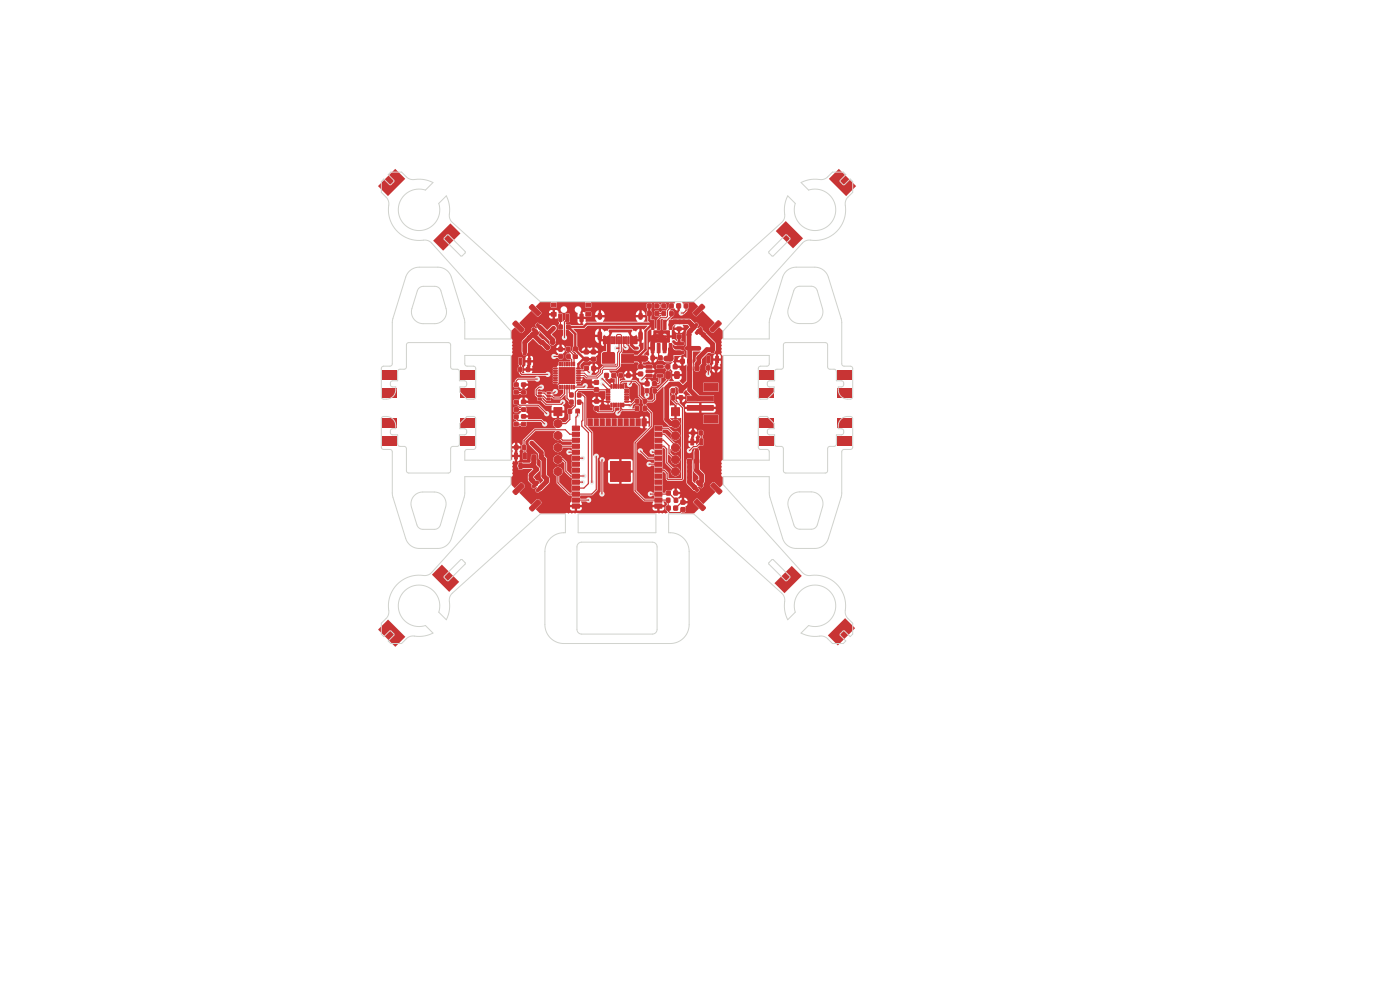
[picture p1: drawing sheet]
<svg xmlns="http://www.w3.org/2000/svg" width="297mm" height="210mm" viewBox="0 0 297 210" stroke-linecap="round" stroke-linejoin="round" font-family="sans-serif">
<g fill="#c83434">
<path d="M97.7 78.5h3v2h-3z"/>
<path d="M175.8 37.9l2.2-2.1 3.6 3.7-2.1 2.1z"/>
<path d="M82.3 131.4l3.7 3.7-2.1 2.1-3.7-3.6z"/>
<path d="M81.1 82.3h3v2h-3z"/>
<path d="M97.7 82.3h3v2h-3z"/>
<path d="M81.1 92.5h3v2h-3z"/>
<path d="M91.9 51.1l3.7-3.7 2.1 2.1-3.7 3.7z"/>
<path d="M80.2 39.5l3.6-3.7 2.2 2.1-3.7 3.7z"/>
<path d="M177.7 82.3h3v2h-3z"/>
<path d="M81.1 88.7h3v2h-3z"/>
<path d="M81.1 78.5h3v2h-3z"/>
<path d="M161.1 92.5h3v2h-3z"/>
<path d="M164.6 49l2.1-2.1 3.7 3.7-2.2 2.1z"/>
<path d="M161.1 82.3h3v2h-3z"/>
<path d="M97.7 88.7h3v2h-3z"/>
<path d="M177.7 92.5h3v2h-3z"/>
<path d="M97.7 92.5h3v2h-3z"/>
<path d="M164.3 123.7l3.7-3.7 2.1 2.2-3.7 3.6z"/>
<path d="M175.6 134.8l3.7-3.7 2.1 2.2-3.7 3.6z"/>
<path d="M177.7 78.5h3v2h-3z"/>
<path d="M177.7 88.7h3v2h-3z"/>
<path d="M161.1 78.5h3v2h-3z"/>
<path d="M93.7 119.8l3.7 3.6-2.1 2.2-3.7-3.7z"/>
<path d="M161.1 88.7h3v2h-3z"/>
</g>
<g fill="#c83434" stroke="#c83434" stroke-width=".21">
<path d="M110.7 84.9h.8v.7h-.8z"/>
<path d="M110.7 86.5h.8v.7h-.8z"/>
<path d="M111.1 96.1h.6v1.3h-.6z"/>
<path d="M109.2 96.1h.6v1.3h-.6z"/>
<path d="M110.1 98.2h.6v1.3h-.6z"/>
<path d="M124 75.8h.8v.8h-.8z"/>
<path d="M124 74.3h.8v.7h-.8z"/>
<path d="M144.5 107.7h.8v.8h-.8z"/>
<path d="M144.5 106.2h.8v.7h-.8z"/>
<path d="M139.8 75.5h.6v.8h-.6z"/>
<path d="M138.1 75.5h.7v.8h-.7z"/>
<path d="M134.8 84.7h.7v.8h-.7z"/>
<path d="M136.5 84.7h.6v.8h-.6z"/>
<path d="M126.2 86.3h.8v.7h-.8z"/>
<path d="M126.2 84.7h.8v.8h-.8z"/>
<path d="M110.7 88h.8v.7h-.8z"/>
<path d="M110.7 89.6h.8v.7h-.8z"/>
<path d="M120.2 75.2h.7v.8h-.7z"/>
<path d="M118.6 75.2h.7v.8h-.7z"/>
<path d="M141.3 78.9l.7-.1 .2 .2v1l-.1 .3h-.6l-.3-.2z"/>
<path d="M143.2 78.9l.7-.1 .2 .2v1l-.1 .3h-.6l-.3-.2z"/>
<path d="M143.1 105.7h.6v.8h-.6z"/>
<path d="M141.4 105.7h.7v.8h-.7z"/>
<path d="M133 79.2h.7v.9h-.7z"/>
<path d="M131.3 79.2h.7v.9h-.7z"/>
<path d="M134.5 71.4h.6v1.5h-.6z"/>
<path d="M133.7 71.4h.6v1.5h-.6z"/>
<path d="M132.7 71.4h.3v1.5h-.3z"/>
<path d="M131.7 71.4h.3v1.5h-.3z"/>
<path d="M131.2 71.4h.3v1.5h-.3z"/>
<path d="M130.2 71.4h.3v1.5h-.3z"/>
<path d="M128.8 71.4h.6v1.5h-.6z"/>
<path d="M128 71.4h.6v1.5h-.6z"/>
<path d="M129.7 71.4h.3v1.5h-.3z"/>
<path d="M130.7 71.4h.3v1.5h-.3z"/>
<path d="M132.2 71.4h.3v1.5h-.3z"/>
<path d="M133.2 71.4h.3v1.5h-.3z"/>
<path d="M122.2 86.8h.7v.9h-.7z"/>
<path d="M120.5 86.8h.7v.9h-.7z"/>
<path d="M114.2 83.2h.6v.4h-.6z"/>
<path d="M114.2 83.8h.6v.4h-.6z"/>
<path d="M114.2 84.5h.6v.4h-.6z"/>
<path d="M116.1 84.5h.6v.4h-.6z"/>
<path d="M116.1 83.8h.6v.4h-.6z"/>
<path d="M116.1 83.2h.6v.4h-.6z"/>
<path d="M132.5 85h.8v.3h-.8z"/>
<path d="M132.5 84.5h.8v.3h-.8z"/>
<path d="M132.5 84h.8v.3h-.8z"/>
<path d="M132.5 83.5h.8v.3h-.8z"/>
<path d="M132.5 83h.8v.3h-.8z"/>
<path d="M132.5 82.5h.8v.3h-.8z"/>
<path d="M132.1 81.6h.3v.8h-.3z"/>
<path d="M131.6 81.6h.3v.8h-.3z"/>
<path d="M131.1 81.6h.3v.8h-.3z"/>
<path d="M130.6 81.6h.3v.8h-.3z"/>
<path d="M130.1 81.6h.3v.8h-.3z"/>
<path d="M129.6 81.6h.3v.8h-.3z"/>
<path d="M128.6 82.5h.8v.3h-.8z"/>
<path d="M128.6 83h.8v.3h-.8z"/>
<path d="M128.6 83.5h.8v.3h-.8z"/>
<path d="M128.6 84h.8v.3h-.8z"/>
<path d="M128.6 84.5h.8v.3h-.8z"/>
<path d="M128.6 85h.8v.3h-.8z"/>
<path d="M129.6 85.5h.3v.8h-.3z"/>
<path d="M130.1 85.5h.3v.8h-.3z"/>
<path d="M130.6 85.5h.3v.8h-.3z"/>
<path d="M131.1 85.5h.3v.8h-.3z"/>
<path d="M131.6 85.5h.3v.8h-.3z"/>
<path d="M132.1 85.5h.3v.8h-.3z"/>
<path d="M139 66.1h.7v.8h-.7z"/>
<path d="M137.4 66.1h.7v.8h-.7z"/>
<path d="M141.3 77.4h.8v.8h-.8z"/>
<path d="M142.9 77.4h.7v.8h-.7z"/>
<path d="M109.1 82.8h.8v.8h-.8z"/>
<path d="M109.1 81.3h.8v.7h-.8z"/>
<path d="M143.6 64.5h.7v.8h-.7z"/>
<path d="M145.2 64.5h.7v.8h-.7z"/>
<path d="M122.3 81.1l.8-.1v.3h-.7z"/>
<path d="M122.3 80.6l.8-.1v.3h-.7z"/>
<path d="M122.3 80.1l.8-.1v.3h-.7z"/>
<path d="M122.3 79.6l.8-.1v.3h-.7z"/>
<path d="M122.3 79.1l.8-.1v.3h-.7z"/>
<path d="M122.3 78.6l.8-.1v.3h-.7z"/>
<path d="M122.3 78.1l.8-.1v.3h-.7z"/>
<path d="M121.7 76.8l.2 .1v.7h-.2z"/>
<path d="M121.2 76.8l.2 .1v.7h-.2z"/>
<path d="M120.7 76.8l.2 .1v.7h-.2z"/>
<path d="M120.2 76.8l.2 .1v.7h-.2z"/>
<path d="M119.7 76.8l.2 .1v.7h-.2z"/>
<path d="M119.2 76.8l.2 .1v.7h-.2z"/>
<path d="M118.7 76.8l.2 .1v.7h-.2z"/>
<path d="M117.4 78.1l.8-.1v.3h-.7z"/>
<path d="M117.4 78.6l.8-.1v.3h-.7z"/>
<path d="M117.4 79.1l.8-.1v.3h-.7z"/>
<path d="M117.4 79.6l.8-.1v.3h-.7z"/>
<path d="M117.4 80.1l.8-.1v.3h-.7z"/>
<path d="M117.4 80.6l.8-.1v.3h-.7z"/>
<path d="M117.4 81.1l.8-.1v.3h-.7z"/>
<path d="M118.7 81.7l.2 .1v.7h-.2z"/>
<path d="M119.2 81.7l.2 .1v.7h-.2z"/>
<path d="M119.7 81.7l.2 .1v.7h-.2z"/>
<path d="M120.2 81.7l.2 .1v.7h-.2z"/>
<path d="M120.7 81.7l.2 .1v.7h-.2z"/>
<path d="M121.2 81.7l.2 .1v.7h-.2z"/>
<path d="M121.7 81.7l.2 .1v.7h-.2z"/>
<path d="M118.6 78h3.4v3.3h-3.4z"/>
<path d="M138.9 106.9h1.5v.9h-1.5z"/>
<path d="M138.9 105.6h1.5v.9h-1.5z"/>
<path d="M138.9 104.4h1.5v.9h-1.5z"/>
<path d="M138.9 103.1h1.5v.9h-1.5z"/>
<path d="M138.9 101.8h1.5v.9h-1.5z"/>
<path d="M138.9 100.6h1.5v.9h-1.5z"/>
<path d="M138.9 99.3h1.5v.9h-1.5z"/>
<path d="M138.9 98h1.5v.9h-1.5z"/>
<path d="M138.9 96.7h1.5v.9h-1.5z"/>
<path d="M138.9 95.5h1.5v.9h-1.5z"/>
<path d="M138.9 94.2h1.5v.9h-1.5z"/>
<path d="M138.9 92.9h1.5v.9h-1.5z"/>
<path d="M138.9 91.7h1.5v.9h-1.5z"/>
<path d="M138.9 90.4h1.5v.9h-1.5z"/>
<path d="M136.2 88.8h.9v1.5h-.9z"/>
<path d="M134.9 88.8h.9v1.5h-.9z"/>
<path d="M133.6 88.8h.9v1.5h-.9z"/>
<path d="M132.4 88.8h.9v1.5h-.9z"/>
<path d="M131.1 88.8h.9v1.5h-.9z"/>
<path d="M129.8 88.8h.9v1.5h-.9z"/>
<path d="M128.6 88.8h.9v1.5h-.9z"/>
<path d="M127.3 88.8h.9v1.5h-.9z"/>
<path d="M126 88.8h.9v1.5h-.9z"/>
<path d="M124.8 88.8h.9v1.5h-.9z"/>
<path d="M121.4 90.4h1.5v.9h-1.5z"/>
<path d="M121.4 91.7h1.5v.9h-1.5z"/>
<path d="M121.4 92.9h1.5v.9h-1.5z"/>
<path d="M121.4 94.2h1.5v.9h-1.5z"/>
<path d="M121.4 95.5h1.5v.9h-1.5z"/>
<path d="M121.4 96.7h1.5v.9h-1.5z"/>
<path d="M121.4 98h1.5v.9h-1.5z"/>
<path d="M121.4 99.3h1.5v.9h-1.5z"/>
<path d="M121.4 100.6h1.5v.9h-1.5z"/>
<path d="M121.4 101.8h1.5v.9h-1.5z"/>
<path d="M121.4 103.1h1.5v.9h-1.5z"/>
<path d="M121.4 104.4h1.5v.9h-1.5z"/>
<path d="M121.4 105.6h1.5v.9h-1.5z"/>
<path d="M121.4 106.9h1.5v.9h-1.5z"/>
<path d="M132.6 101h1.1v1.1h-1.1z"/>
<path d="M132.6 99.5h1.1v1h-1.1z"/>
<path d="M132.6 98h1.1v1h-1.1z"/>
<path d="M131.1 101h1v1.1h-1z"/>
<path d="M131.1 99.5h1v1h-1z"/>
<path d="M129.5 97.9h4.2v4.2h-4.2z"/>
<path d="M131.1 98h1v1h-1z"/>
<path d="M129.6 101h1v1.1h-1z"/>
<path d="M129.6 99.5h1v1h-1z"/>
<path d="M129.6 98h1v1h-1z"/>
<path d="M145.9 76.2h.8v.8h-.8z"/>
<path d="M144.4 76.2h.7v.8h-.7z"/>
<path d="M123 66.7h.7v1.5h-.7z"/>
<path d="M120 66.7h.7v1.5h-.7z"/>
<path d="M118.5 66.7h.7v1.5h-.7z"/>
<path d="M117 66.3h1v.8h-1z"/>
<path d="M117 64.3h1v.8h-1z"/>
<path d="M124.3 64.3h1v.8h-1z"/>
<path d="M124.3 66.3h1v.8h-1z"/>
<path d="M145.9 101.3l.4-.4 .4 .3-.5 .4z"/>
<path d="M147.8 99.4l.3 .3-.4 .4-.3-.3z"/>
<path d="M121.6 75.3h.9v.7h-.9z"/>
<path d="M121.6 73.7h.9v.6h-.9z"/>
<path d="M111.7 78h.7v.8h-.7z"/>
<path d="M110 78h.7v.8h-.7z"/>
<path d="M116.7 72.4l.6-.3 .5 .6-.6 .4-.5-.4z"/>
<path d="M115.6 73.5l.6-.3 .5 .6-.6 .4-.5-.4z"/>
<path d="M142.5 84h.7v.8h-.7z"/>
<path d="M144.1 84h.7v.8h-.7z"/>
<path d="M110.7 81.3h.8v.6h-.8z"/>
<path d="M110.7 82.9h.8v.7h-.8z"/>
<path d="M134.8 86.2h.7v.9h-.7z"/>
<path d="M136.5 86.2h.6v.9h-.6z"/>
<path d="M125.5 75.8h.8v.8h-.8z"/>
<path d="M125.5 74.3h.8v.7h-.8z"/>
<path d="M142.1 66.1h.7v.8h-.7z"/>
<path d="M140.5 66.1h.6v.8h-.6z"/>
<path d="M138.5 81h.7v.8h-.7z"/>
<path d="M136.9 81h.8v.8h-.8z"/>
<path d="M146.7 91.4h.7v.8h-.7z"/>
<path d="M148.3 91.4h.7v.8h-.7z"/>
<path d="M109.2 94.5h.7v.8h-.7z"/>
<path d="M110.8 94.5h.7v.8h-.7z"/>
<path d="M124 77.7h.8v.8h-.8z"/>
<path d="M125.6 77.7h.7v.8h-.7z"/>
<path d="M145.9 77.8h.8v.8h-.8z"/>
<path d="M147.5 77.8h.7v.8h-.7z"/>
<path d="M148.5 93.1h.6v1.3h-.6z"/>
<path d="M146.6 93.1h.6v1.3h-.6z"/>
<path d="M147.5 95.2h.6v1.3h-.6z"/>
<path d="M114 68.7h.2l1 1-.3 .4h-.2l-1-1z"/>
<path d="M112.9 69.8l.4-.3 1 1v.2l-.5 .3-.9-1z"/>
<path d="M112.4 65l.6-.4 1.6 1.6 .1 .3-.4 .4-.3 .1-1.6-1.6z"/>
<path d="M108.9 68.5l.6-.4 1.6 1.6 .1 .3-.4 .4-.3 .1-1.6-1.6z"/>
<path d="M110.1 76h.6v1.3h-.6z"/>
<path d="M112 76h.6v1.3h-.6z"/>
<path d="M111 73.9h.6v1.3h-.6z"/>
<path d="M144.1 82.4h.7v.9h-.7z"/>
<path d="M142.5 82.4h.7v.9h-.7z"/>
<path d="M118.6 73.7h.7v.8h-.7z"/>
<path d="M120.2 73.7h.7v.8h-.7z"/>
<path d="M116.3 70.7l.3 .4-.4 .4-.3-.3z"/>
<path d="M114.4 72.7l.4-.5 .3 .3-.4 .5z"/>
<path d="M141.4 107.4h.8v.8h-.8z"/>
<path d="M143 107.4h.7v.8h-.7z"/>
<path d="M146.8 103.1l.4-.3 1 1v.2l-.4 .3-1-1z"/>
<path d="M147.7 102.2l.4-.2 1 .9v.3l-.4 .2-1-1z"/>
<path d="M147.3 106.3l.7-.4 1.6 1.6v.3l-.4 .4-.2 .1-1.7-1.6z"/>
<path d="M151.2 102.5h.3l1.6 1.6v.3l-.4 .4-.3-.1-1.6-1.6z"/>
<path d="M148 73.6h.5v.6h-.5z"/>
<path d="M148 75.7h.5v.6h-.5z"/>
<path d="M136.9 82.5h.7v.8h-.7z"/>
<path d="M138.6 82.5h.6v.8h-.6z"/>
<path d="M145.9 97.4h.7v.9h-.7z"/>
<path d="M147.4 97.4h.8v.9h-.8z"/>
<path d="M141.4 104.2h.8v.8h-.8z"/>
<path d="M143 104.2h.7v.8h-.7z"/>
<path d="M126.1 82.3h.8v.7h-.8z"/>
<path d="M126.1 80.7h.8v.8h-.8z"/>
<path d="M120.9 83.4h.7v.8h-.7z"/>
<path d="M122.5 83.4h.7v.8h-.7z"/>
<path d="M149.9 75.6h.6v1.3h-.6z"/>
<path d="M151.8 75.6h.6v1.3h-.6z"/>
<path d="M150.9 73.5h.6v1.3h-.6z"/>
<path d="M143.6 71.1h.9v.6h-.9z"/>
<path d="M143.6 69.4h.9v.7h-.9z"/>
<path d="M145.8 84h5.5v1h-5.5z"/>
<path d="M145.8 86h5.5v1h-5.5z"/>
<path d="M149.3 81.3h3v1.6h-3z"/>
<path d="M149.3 88.1h3v1.6h-3z"/>
<path d="M109.1 86.5h.8v.8h-.8z"/>
<path d="M109.1 84.9h.8v.8h-.8z"/>
<path d="M142.1 64.5h.7v.8h-.7z"/>
<path d="M140.5 64.5h.6v.8h-.6z"/>
<path d="M137.1 77.6l1.2-.1 .1 .5-1.3 .1z"/>
<path d="M137.1 78.5h1.2l.1 .5-1.3 .1z"/>
<path d="M137.1 79.5l1.2-.1 .1 .5-1.3 .1z"/>
<path d="M139.4 79.5l1.2-.1v.5l-1.2 .1z"/>
<path d="M139.4 77.6l1.2-.1v.5l-1.2 .1z"/>
<path d="M117.5 86.5h1.7v1.7h-1.7z"/>
<path d="M120.2 68.9h.7v.9h-.7z"/>
<path d="M118.6 68.9h.7v.9h-.7z"/>
<path d="M131.9 75.2h2.5v1.8h-2.5z"/>
<path d="M127.9 75.2h2.5v1.8h-2.5z"/>
<path d="M129.8 79.2h.8v.8h-.8z"/>
<path d="M128.3 79.2h.8v.8h-.8z"/>
<path d="M151.6 77.6h.7v.9h-.7z"/>
<path d="M149.9 77.6h.7v.9h-.7z"/>
<path d="M135.5 77.4h.8v.8h-.8z"/>
<path d="M135.5 78.9h.8v.8h-.8z"/>
<path d="M139 64.5h.7v.8h-.7z"/>
<path d="M137.4 64.5h.7v.8h-.7z"/>
<path d="M138.2 72.9h.6l-.1 1.9h-.5z"/>
<path d="M139.4 72.9h.6v1.9h-.6z"/>
<path d="M140.7 72.9h.6v1.9h-.6z"/>
<path d="M142 72.9h.6l-.1 1.9h-.5z"/>
<path d="M142 67.9l.6 .1-.1 1.9-.5-.1z"/>
<path d="M140.7 67.9l.6 .1v1.9l-.6-.1z"/>
<path d="M139.4 67.9l.6 .1v1.9l-.6-.1z"/>
<path d="M138.2 67.9l.6 .1-.1 1.9-.5-.1z"/>
<path d="M138.7 70.2h3.3v2.4h-3.3z"/>
<path d="M148.5 69.5h.2l.3 .4-1.2 1-.3-.4z"/>
<path d="M147.6 68.6h.2l.3 .4-1.2 1-.3-.4z"/>
<path d="M150.7 69.7l1.6-1.6h.3l.4 .4-.1 .3-1.6 1.6-.6-.4z"/>
<path d="M148.7 64.6h.4l.4 .6-1.6 1.7h-.3l-.4-.4-.1-.3z"/>
<path d="M109.1 89.6h.8v.7h-.8z"/>
<path d="M109.1 88h.8v.8h-.8z"/>
<path d="M143.6 72.7l1.3-.1 .1 .5-1.4 .1z"/>
<path d="M143.6 74.6l1.3-.1 .1 .5-1.4 .1z"/>
<path d="M145.5 73.6h1.3l.1 .5h-1.4z"/>
<path d="M112.9 103l1-1 .4 .3-1.1 1.2-.3-.2z"/>
<path d="M113.8 103.9l1-1 .4 .3-1.1 1.2-.3-.3z"/>
<path d="M108.9 104.1l1.6-1.6 .3 .1 .4 .4-.1 .3-1.6 1.6-.6-.4z"/>
<path d="M113.9 106.1h.4l.4 .6-1.6 1.6-.3 .1-.4-.4-.1-.3z"/>
<path d="M114.4 96.5h.8v.9h-.8z"/>
<path d="M112.9 96.5h.8v.9h-.8z"/>
<path d="M120.9 84.9h.7v.8h-.7z"/>
<path d="M122.5 84.9h.7v.8h-.7z"/>
<path d="M142.5 86.5h1.7v1.7h-1.7z"/>
<path d="M115 101l.3-.3 .5 .4-.4 .3z"/>
<path d="M113.5 99.5l.3-.3 .5 .4-.4 .3z"/>
<circle cx="133.1" cy="100.8" r=".3"/>
<circle cx="133.1" cy="99.2" r=".3"/>
<circle cx="131.6" cy="100.8" r=".3"/>
<circle cx="131.6" cy="99.2" r=".3"/>
<circle cx="130.1" cy="100.8" r=".3"/>
<circle cx="130.1" cy="99.2" r=".3"/>
<circle cx="118.4" cy="89.9" r=".85"/>
<circle cx="118.4" cy="92.4" r=".85"/>
<circle cx="118.4" cy="94.9" r=".85"/>
<circle cx="118.4" cy="97.5" r=".85"/>
<circle cx="118.4" cy="100" r=".85"/>
<circle cx="143.3" cy="89.9" r=".85"/>
<circle cx="143.3" cy="92.4" r=".85"/>
<circle cx="143.3" cy="95" r=".85"/>
<circle cx="143.3" cy="97.5" r=".85"/>
<circle cx="143.3" cy="100" r=".85"/>
</g>
<g fill="none" stroke="#c83434" stroke-width="1">
<path d="M112.3 71.6v.1M112.3 71.6h.1M113 71h.1M113 71l-1.7 1.6v1.9M113.3 71.2l2.8 2.5M113.6 70.3l-.6 .7M114.6 69.4l2.6 2.7v.5M117.4 69.6l-1.2 1.3M127.3 66.8v.6M127.3 70.7v1.1M135.9 66.8v.6M135.9 70.7v1.1"/>
<path d="M138.5 74.1v-2.3l.4-.4h1.5l.6 .6v2.1M142.3 74.1l.6 .7h1.4M142.3 74.1v1.2M142.3 74.1h.1M142.3 68.9l.6-.6h3.3l.6 .6v.2l.5 .3M146.2 71h.1M146.2 73.9h2.1M147.3 69.4l-1.1 1.1v3.4l.1 .1v8.7l1.8 1.8h.4M147.3 69.4h.1M148.2 70.3h.2l.8 .7M148.6 70.4l.1 .1M149.2 71h.1"/>
<path d="M149.3 71l1.9 2v1.2h-1.2l-1.7 1.7v1l-.4 .4v.9M112.8 94l2 2v.9l.6 .6v3.5l.5 .6M113.3 97.5l-.1 1.4 .7 .6-1.3 1.3v.9l1 1M113.3 96.9v1.3l-.6 .6h-2.3M146.3 97.8v.1M146.3 97.9v4.4l1.1 1.2M146.3 81l-1.8 1.9v-.9l-.6-.5h-1.7l-.8 .8v6.7l.9 .9h1M147.8 95.8v4l1 1v1.3l-.2 .4-.3 .1M147.8 97.8h.1M115.9 101.6v.6l-1.4 1.4M115.9 101.6h.1M147.4 103.4v.1"/>
<path d="M147.4 103.5h.1"/>
</g>
<g fill="#ececec" stroke="#ececec" stroke-width=".21">
<circle cx="136.9" cy="76.1" r=".4"/>
<circle cx="136" cy="76.1" r=".4"/>
<circle cx="142.3" cy="76.1" r=".4"/>
<circle cx="141.3" cy="76.1" r=".4"/>
<circle cx="134.9" cy="76.1" r=".4"/>
<circle cx="142.3" cy="75.3" r=".4"/>
<circle cx="125.5" cy="81.9" r=".4"/>
<circle cx="143.3" cy="102.7" r=".4"/>
<circle cx="146.4" cy="107.8" r=".4"/>
<circle cx="134.8" cy="82.1" r=".4"/>
<circle cx="133.9" cy="77.8" r=".4"/>
<circle cx="132.4" cy="77.9" r=".4"/>
<circle cx="139.4" cy="71.3" r=".4"/>
<circle cx="141" cy="71.3" r=".4"/>
<circle cx="129.5" cy="80.6" r=".4"/>
<circle cx="116.2" cy="81.3" r=".4"/>
<circle cx="133.5" cy="81.6" r=".4"/>
<circle cx="127.8" cy="81.5" r=".4"/>
<circle cx="113.4" cy="94.6" r=".4"/>
<circle cx="145.1" cy="68.3" r=".4"/>
<circle cx="146.3" cy="99.1" r=".4"/>
<circle cx="146.8" cy="69.1" r=".4"/>
<circle cx="146.3" cy="100" r=".4"/>
<circle cx="143.3" cy="68.3" r=".4"/>
<circle cx="147.4" cy="103.5" r=".4"/>
<circle cx="114.1" cy="95.2" r=".4"/>
<circle cx="146.3" cy="100.8" r=".4"/>
<circle cx="112.8" cy="94" r=".4"/>
<circle cx="115.6" cy="102.5" r=".4"/>
<circle cx="146.2" cy="71" r=".4"/>
<circle cx="116.2" cy="70.9" r=".4"/>
<circle cx="117.4" cy="69.6" r=".4"/>
<circle cx="115.9" cy="101.6" r=".4"/>
<circle cx="144.2" cy="68.3" r=".4"/>
<circle cx="146.3" cy="102.1" r=".4"/>
<circle cx="116.8" cy="70.3" r=".4"/>
<circle cx="146.5" cy="70.1" r=".4"/>
<circle cx="125" cy="79" r=".4"/>
<circle cx="117.5" cy="75.6" r=".4"/>
<circle cx="138" cy="104.8" r=".4"/>
<circle cx="117.8" cy="83.1" r=".4"/>
<circle cx="142.9" cy="72.5" r=".4"/>
<circle cx="135.2" cy="73.9" r=".4"/>
<circle cx="132.8" cy="73.7" r=".4"/>
<circle cx="130.8" cy="73.9" r=".4"/>
<circle cx="127.8" cy="97.5" r=".4"/>
<circle cx="123.9" cy="101" r=".4"/>
<circle cx="133.7" cy="86.1" r=".4"/>
<circle cx="127.7" cy="104.8" r=".4"/>
<circle cx="126.5" cy="96.8" r=".4"/>
<circle cx="131.1" cy="87.6" r=".4"/>
<circle cx="127.6" cy="80.4" r=".4"/>
<circle cx="137.2" cy="83.9" r=".4"/>
<circle cx="144.5" cy="66.4" r=".4"/>
<circle cx="115.6" cy="89.9" r=".4"/>
<circle cx="124.9" cy="106.1" r=".4"/>
<circle cx="120.7" cy="95.9" r=".4"/>
<circle cx="116" cy="87.8" r=".4"/>
<circle cx="123.6" cy="97.2" r=".4"/>
<circle cx="114" cy="80.4" r=".4"/>
<circle cx="123.6" cy="102.3" r=".4"/>
<circle cx="125.6" cy="102.3" r=".4"/>
<circle cx="122.5" cy="88.1" r=".4"/>
<circle cx="119.4" cy="85.3" r=".4"/>
<circle cx="135.8" cy="95.6" r=".4"/>
<circle cx="116.2" cy="79.4" r=".4"/>
<circle cx="150.3" cy="79.4" r=".4"/>
<circle cx="137.7" cy="98.5" r=".4"/>
<circle cx="138.4" cy="95.8" r=".4"/>
<circle cx="146.2" cy="95.6" r=".4"/>
<circle cx="136.1" cy="80.6" r=".4"/>
<circle cx="119.7" cy="71.6" r=".4"/>
<circle cx="124.1" cy="81.8" r=".4"/>
<circle cx="114.8" cy="82.1" r=".4"/>
</g>
<path d="M124.4 76.2h.1M125.9 76.2h-2.2l-1 1v.8M133.1 76.1h2M135.1 76.1l.8 .8v.9h1.8M137.7 64.9l.1 3.1 .7 .7M137.7 66.5h.1M138.5 68.7h-14l-.7 .7h-3.2l1.4 1.4v3.4l2 2M138.5 68.7l-1.6 1.5v4l-1.8 1.9" fill="none" stroke="#c83434" stroke-width=".51"/>
<path d="M133.1 76.1h3.8M136.9 76.1h.1M142.3 75.3v.8h-1" fill="none" stroke="#c83434" stroke-width="1.3"/>
<g fill="none" stroke="#c83434" stroke-width=".25">
<path d="M110.4 76.6v2.5l.3 .3h5.5M110.4 78.4h.1M117.5 75.6h1.4M118.9 67.7v1.6M118.9 69.3v.1M118.9 75.6h.1M120.3 79.7l-2.3 2.3h-1.2l-.6-.7M120.3 79.7h.1M120.4 67.7l-.7 .6v3.3M120.6 74.1l1.4 1.6-.2 .2v1.3M120.6 75.6l.7 .7v.9M122.7 78h.1"/>
<path d="M122.7 78v.2M122.7 78.7h1.2l.5-.6v.3l.6 .6M128.7 79.6v.6l.3 .4h.5l.7 .7v.7M130.2 79.6l.5 .5v1.9M131.7 79.6l-.5 .5v1.9M137.7 79.7h-.7l-.9 .9M139.3 64.9h1.5M139.3 66.5h1.5M139.7 74.1v1.5l.4 .3M140 79.7v1.4l-.3 .3h-.9M140 77.8h1.7M140.8 64.9h.1"/>
<path d="M140.8 66.5h.1M141 68.2v.5M141.7 77.8h.1M141.7 77.8v2.8l-2.2 2.2h-.6v1.9l-.4 .4h-1.7M142.4 64.9l-.8 1v1.2l-.3 .3h-1.2l-.4 .4v.9M142.5 66.5v.5l-1.5 1.4M145.5 64.9v1l-.5 .5h-.5M150.2 76.3l.1 3.1M109.5 90h1.6M109.5 88.4v.4l.4 .4h4.9l.8 .7M109.5 83.2h1.6M109.5 85.3l.7 .7h4l1.8 1.8"/>
<path d="M109.5 86.9h.1M109.5 86.9h1.6M114 80.4h-4.1l-.4 .4v.8M114.8 84.7l1 1.1h3.3l.3-.5M114.8 82.1h-.5l-.6 .6v1l.3 .3h1.3l.7 .7h.4M116.4 83.4h.1M117.8 83.1l-.3 .3h-1.1M118.4 92.4l.9 1h2.9M118.4 97.5h1l.6 .6v1.9l1.1 1h2.8M119.8 82.1v1.4l-.9 .9h-1.4l-.4-.4h-1l-.6-.6h-1M120.3 82.1v2.4l.9 .8M120.7 95.9h.1"/>
<path d="M120.7 95.9h1.5M120.8 82.1v1.2l.4 .5M122.2 94.7h-3.6l-.2 .2M122.2 92.1h-1.3l-1-.9h-6.4l-2.3 2.3 .2 3.2M122.2 97.2h1.4M122.5 87.2h.1M122.5 87.2v.9l-.3 .4v2.3M122.9 85.3h.6l.1 .2v3.6l-.2 .3v1l1.4 1.4v10.8l-.9 .9h-1.7M122.9 83.8h.7l.5 .5v6l1.4 1.5v10.5M123.6 97.2h.1M124.1 81.8l-.2 .3h-2.1M126.5 96.8v7.1l-1 .9h-4.8l-2.3-2.4v-2.4"/>
<path d="M126.5 82.7h.1M127.6 80.4l1.8 1.6h.3M127.8 97.5l-.1 7.3M127.8 81.5l1.2 1.2h-6.4l-.5 .5v2.9l-1.2 1.1v1.8l-.9 .9h-1.6M130.2 85.9v1.2l-.3 .3h-3l-.3-.3v-.4M131.2 81.3h.1M131.7 82v-.9l.3-.2h2.8l.8 .8v2.2l1.2 1.2M131.7 85.9v1.1l-.6 .6M131.7 86.6l.4 .3h2.8l.3-.3M133.5 85.9l.2 .2M133.9 80.9v.3l-.4 .4M135.2 85.1h-.5l-.8 .8h-1.7"/>
<path d="M135.8 95.6l1.6 1.6h2.3M136.8 85.1v1.5h.4l1 1v2.9l-3.5 3.4v10.2l2 2h5l.1 2.3 .3 .3h2.1l.7-.6M137.2 82.9v1M138.4 95.8l1.3 .1M139.7 93.4h1.1l1.1 1.2v1.5l1.4 1.4M139.7 94.7h1.1l.6 .6v2.9l1.9 1.8M139.7 90.8h2l1.6 1.6M139.7 92.1h1.2l2.4 2.4v.5M139.7 98.5h-2M142.8 82.9v2.1l.7 .7h.5l.8 .8v15l-.2 .3h-2.8l-.3-.3v-1.1l-.6-.7h-1.2M148.7 91.8l.1 1.9-1 1h-.7l-.9 .9M122.2 102.3h1.4"/>
<path d="M122.2 101h.1M124.9 106.1h-2.7M125.5 102.3h.1M138 104.8h.1M138 104.8h3.6l.3-.2 1.5 1.5M141.8 107.7v.1M144.9 106.5h-.3l-1.3 1.3"/>
</g>
<path d="M135.9 71.3v.6l-.2 .3h-.9" fill="none" stroke="#c83434" stroke-width=".5"/>
<path d="M134 72.2v1l.6 .7h.6M144.1 71.4v1.3l.2 .2h-1l-.4-.4" fill="none" stroke="#c83434" stroke-width=".63"/>
<path d="M130.8 72.2v-1.1l.2-.2h.6l.2 .2v3.5l-.4 .4v2.7l-.6 .6h-2.7l-.3 .3v.5l-1.1 1.1h-2.3l-.5-.5h-1.2M131.2 73.9l.1 .6-.3 .3v2.7l-.3 .3h-2.7l-.6 .6v.5l-.9 .9h-1.9l-.6-.6h-1.3M131.3 72.2v1.6l-.5 .1M132.3 72.2v1.2l.5 .3" fill="none" stroke="#c83434" stroke-width=".21"/>
<g fill="#c83434">
<path d="M108.4 70.2l.8-.7 1.2 1.1h.5l.4-.5 .1-.3-1.2-1.3 2.5-2.5 1.2 1.1h2.6l.2 .4 .5 .1v-.7h-.7v.2h-2.2l.5-.5v-.4h1.7v.2h.7v-.6h-.5l-.2 .4h-1.7l-.6-.6h4.7a.7 .7 0 0 0 .7 .8 .7 .7 0 0 0 .7-.8h1.6l.2 .5 .4 .3v.8h.6v-1h.5v1l1.8-.1-.1-1h-1l-.2 .2-1-.1a.7 .7 0 0 0-.2-1.2 .7 .7 0 0 0-1 .6h-1.6a.7 .7 0 0 0-.7-.6 .7 .7 0 0 0-.7 .6h-4.7l-.5-.6 1-1h2.2l-.1 1.1 .2 .1h1.1v-1.2h6v1.1l.2 .1h1.1v-1.2l17.8 .1-.2 .3-.3-.1h-.7l-.1 .9-.6 .8-.8-.1-.3 .3h-.3l-.3-.3-.8 .1-.1 .8 .2 .3h.8l.3-.3h.2l.1 .2-.4 .2-.6 .7-.1 1.8-.3-.1v-1.7l-.7-.2v-.6l.1-.3v-.7l-.1-.2 .1-1.3h.4v.7l.3 .2h.7l.2-.3h.3l.3 .3h.5l.3-.2v-.9l-.8-.1-.3 .3h-.2l-.3-.3h-.6l-.4 .3h-.4l-.2-.3h-.8l-.1 .9 .1 .3-.1 .7v.7l.2 .2-.1 1.2-.7-.1 .3-.9h-.7v-.5h.7l-.2-.7-.6-.3v.8l-.2-.1-.3 .1v-.8a1 1 0 0 0-.7 1h.7v.5h-.7l.3 1h-7.2l.3-1h-.7v-.5h.7l-.1-.3-.3-.5-.4-.2v.8l-.2-.1-.3 .1v-.8a1 1 0 0 0-.8 1h.8v.5h-.8l.3 1h-2.2l-.1-.6h-.6v1h.2l-.1 .2-2.6 .1-.3-.3-.7 .1-.1-.4 .9-.2h1.6l.2 .3 .4 .2v-1h-.6v.5h-1.6v-1.6l-.9-.1-.1 .2v1.1l-.5 .4v-1.6l-.9-.1v-.3a.56 .56 0 0 0-.8-.4v1.8l.6-.1 .1 .7 .2 .2v.3l-.2 .3v.7l.2 .3 .8-.1 .1 1.2a.58 .58 0 0 0-.2 .9 .58 .58 0 0 0 .9 0 .58 .58 0 0 0-.2-.9l.1-1.2 .5 .1 1 1v2.4l-.2 .3v.6l.8 .7-.3 .1-.8-.7-.1-.9h-.8l-.2 .3 .1 .8 .6 .1 .2 .2-.8 .2-.1 .9 .3 .2 .5 .1 .2 .3-2.4 .1-.1 .8-.4 .4-.8 .1v3.3l.8 .2 .4 .4 .1 .8h.9v.7l-.8 .8-1.1-.1-.4-.4 .3-.1a.6 .6 0 0 0 .8-.3 .6 .6 0 0 0-.4-.8 .6 .6 0 0 0-.7 .6l-1.1-.1-.2 .3-.4-.2-1.4-.1-.1-.2 .3-.3a.6 .6 0 0 0 .9 0 .6 .6 0 0 0-.1-.9 .6 .6 0 0 0-.8 .3l-.8 .7v1.2l.5 .5 .1 .7h.6l1 1 1.4 .1-.1 1h.9v.5h-.9l.1 .9 1 .2v-1h.5v1l1-.2 .1-.9h-.9v-.5h.9v-.7l-.3-.5a.59 .59 0 0 0 .5-.6 .59 .59 0 0 0-.6-.5 .59 .59 0 0 0-.5 .7h-2.9l-.9-1.1 .2-.1 .8 .7h.7l.2-.7 .6 .4h1.4l1-.9 .1 .8 .6 .6 .1 .6 .3 .1 .8-.1v.2l-.6 .6h-.6l-.3 .3v.7l.3 .3v1l-.7 .7h-.6a1.03 1.03 0 0 0-1.6-.5 1.03 1.03 0 0 0 .2 1.7l-4.6 .1-2.4 2.5v.8l-.3 .3v.7l.2 .3 .3 .1-.2 .5 .1 1.4h.7l.1-.1v-1.3l-.2-.2 .1-1.3-.2-.4v-.6l2.1-2.1h4.2a1.06 1.06 0 0 0-.3 1.4 1.06 1.06 0 0 0 1.4 .4l.4 .4h1.9l.2 .3-.2 .4h-2a1.03 1.03 0 0 0-1.6 0 1.03 1.03 0 0 0 .5 1.6 1.03 1.03 0 0 0 1.3-1.1h1.8l.2 .4-.1 .3a.58 .58 0 0 0-1.1 0 .58 .58 0 0 0 .6 .9l.4-.3 .2 .3v3.8l-.2 .4-.9-.8v-1.9l-.9-.8a1.04 1.04 0 0 0-1.5-.7 1.04 1.04 0 0 0-.2 1.7 1.04 1.04 0 0 0 1.7-.3l.4 .4v1.8l1.1 1.1a.36 .36 0 0 1 .4 .5l.1 2.5-.1 .3h-.4l-2.2-2.2-.1-1.3a1.03 1.03 0 0 0 .6-1.6 1.03 1.03 0 0 0-1.7 0 1.03 1.03 0 0 0 .6 1.6v1.6l2.5 2.4 .7 .2v1.2l-.3 .3-.1 .4h2.5l-.2-.7h1.2a.56 .56 0 0 0 .9 0 .56 .56 0 0 0-.1-.8 .56 .56 0 0 0-.8 .2h-1.3l-.1-.3 .1-.4h2.5l.4-.3h1.1a.57 .57 0 0 0 .9 .4 .57 .57 0 0 0 0-.9v-2.1h1l.1 .3 .4 .1h1.9v-.8h.5v.8h1.9l.4-.4v-1.9h-.8l-.1 1.5-3.5-.1v-.4h3.1v-.6l.2 .2 .2-.1-.1-.2-.3 .1v-.4h-1v1h-.5v-.6l.2 .2 .2-.1-.2-.2-.2 .1v-.4h-1.1v1h-.5v-.6l.3 .2 .1-.1-.1-.2-.3 .1v-.4h-.8v1.9h-1v-4.1l.2-.2h.8v1.9h3.9v-.6l.2 .2 .2-.1-.1-.2-.3 .1v-.5h-1v1.1h-.5v-.6l.2 .2 .2-.1-.2-.2-.2 .1v-.5h-1.1v1.1h-.5v-.6l.3 .2 .1-.1-.1-.2-.3 .1 .1-1h3.4l.1 1.6h.8v-2l-.2-.3-2.1-.1v.8h-.5v-.8h-2l-.4 .5h-.8a.56 .56 0 0 0-.1-.8 .56 .56 0 0 0-.8 .1 .56 .56 0 0 0 .1 .8v6.3l-.3 .5h-1.1l.8-.9v-6.6a.58 .58 0 0 0 0-1 .58 .58 0 0 0-.9 .4l-.1-5-1-1.2 9.9-.1 1 .1 .2 .3h.5v-1.5h1.2l-.1-.7-.4-.3h-.2v1h-.5v-1l-.5 .1-.2 .3-.9 .1-10.1-.1-.1 .1v1.5h-.1l-.1-.1v-5.4h3.2a.72 .72 0 0 0-.8-.7v.7h-.5v-.7l-.4 .2-.3 .5h-1.2l-.1-.7-.5-.5-.4-.1-.2-.3-.6-.2 3.2-.1 .4 .4h.6l.4-.3h1.2l.1 1.4-.4 .6 1 .1v.7l.3 .1 .1 .5 .4 .1v.5l-2.7 .1-.2-1 .4-.3 .2-.4h.5l.3 .4h.5v-.5l-3.3 .1 .2 .4 .3 .2-.1 .4v.7l.8 .5h3.2l.5-.4v-.7l.5-.1 .4 .1v.4l-.1 .2a.57 .57 0 0 0-.8 .5 .57 .57 0 0 0 .7 .6 .57 .57 0 0 0 .5-.7l.3-.3 3.4 .1 .3-.3v-.7l-.2-.3h-.6l-.3 .3v.3h-.5l.2-.6 .3-.4 .8 .1 .2-.1 .1-.8-.1-.3h-.9l-.8 1-.1-.2h-1l.1-.3h.9l-.3-.6v-1.9l-1-.1v-.9l-.5-.2 .1-.1h1a.6 .6 0 0 0 .4 .9 .6 .6 0 0 0 .6-.7l.2-.2h.4l.6 .6v2.2l.9 .9 .1 .6 .2 .3-.2 .5v.8l.3 .2 .7-.1 .6 .5v2.7l-.3 .1v-.7h-.7v1h.4v.2l-2.9 2.9 .1 10.3 2.1 2.1 2 .1-.2 .7h2.5l-.2-.7h.5l.3 .4v.4l-.3 .2v.7l.5 .6a.71 .71 0 0 1-1 .1l-.2 .2-.3-.2-.3 .1-18.3-.1-.3 .2-.4-.2-.3 .2-.4-.2-.3 .2h-5.2l-1-.9 .1-.3h7.1l.2 .4 .3 .1h1.6l.4-.5h15l.4 .5h1.7l.4-.3v-.4h-1v.7h-.5v-.7h-1v.2h-15v-.2h-1v.7h-.5v-.7h-1v.2h-7.1l1-1v-.5l-.5-.4h-.4l-1.2 1.1-2.5-2.5 1.1-1.1v-.5l-.4-.5h-.4l-1.3 1.1-.8-.8 .1-1.6a.49 .49 0 0 0 .2-.8l.1-1-.2-.3 .2-.2h1l.3 .8 2.8-.1-.9 1.1v1.3l.8 .9-.1 .4 .3 .4 .9-.2-.3 .7 .4 .4 1-.4 1.5-1.6 .1-1.1-.6-.7v-3.3l-.5-.8v-.8l-2.4-2.4a.66 .66 0 0 0-.8 .1 .66 .66 0 0 0 0 .9l1.8 1.8 .1 1.1 .5 .5v3.3l.6 .8-.8 .7-.1-.4-.3-.3h-.3l-.5-.6v-.3l1.1-1 .2-.4-.1-.4-.6-.6v-1.7a.66 .66 0 0 0-.6-.6 .66 .66 0 0 0-.7 .6v1l-.2 .2-2.3-.1-.3 .8-1-.1a.6 .6 0 0 1 .1-.9h1.1l.3-.3v-.5h-.6v.9h-.5v-.9h-.5v.5h-.3v-2.3l.2 .1a.49 .49 0 0 1 .1 .7v.5h.5v-.6h.5v.6h.6l-.1-.8 .2-.6h-.6v.8h-.6l.1-.8-.9 .1v-.6h2a.7 .7 0 0 0-.6-.7v.7h-.5v-.7l-.4 .2-.3 .5h-.2v-6.5h.5v.7l.7 .5-.5 .1-.2 .2v.7l.2 .3h.7l.4-.3h.3l.2 .2h.8l.2-.2v-.8h3l.3 .3a.56 .56 0 0 0 .6 .7 .56 .56 0 0 0 .5-.7 .56 .56 0 0 0-.7-.4l-.6-.5h-2.7v-.3h-1.2l-.1-.4 1.3-.1-.2-.4-.3-.3 .1-.8-.1-.4h2.4l1.4 1.4a.56 .56 0 0 0 .6 .7 .56 .56 0 0 0 .5-.7 .56 .56 0 0 0-.7-.4l-1.5-1.5h-2.2v-.2l-1.3-.1v-.4h1.3a.7 .7 0 0 0-.8-.7v.7h-.5v-.7l-.4 .2-.3 .3-.9-.1-.2 .2-.1 .7 .1 .2 .7 .1 .3 .3 .7 .1-.3 .3h-.2l-.3-.3-.9 .1-.1 .2 .1 .7 .8 .2 .6-.3 .2 .2-.5 .5-.9-.1-.3 .3h-.5v-5.2h.5v.6l.2 .3h.8l.2-.3h.3l.3 .3h.7l.3-.3v-.6l-.2-.2h-.8l-.5 .3-.3-.4h-.7l-.3 .3h-.5v-1.5h.5v.6l.2 .2h.8l.2-.1 .4 .3 .8 .1a.7 .7 0 0 0 .8-.6h-.8v.6h-.5v-1.1l1.3-.1-.3-.6h1.7a.57 .57 0 0 0 .8 .2 .57 .57 0 0 0 0-.9 .57 .57 0 0 0-.8 .1h-3.6l-.6 .6-.1 .3-.3 .4h-.5v-3.3h1.4l.1 .8 .7 .8h5.1a.56 .56 0 0 0 .9 .1 .56 .56 0 0 0-.1-.9 .56 .56 0 0 0-.8 .2h-2.8v-.5h-1.8l.1 .5h-.4l.1-.3v-.7h.9v-.3h.5v.3h.6v-.4l.2-.4v-.4h-.6v.9h-.7v-.4h.2v-.5h-.5v.6l-.4 .6h-.2l-.2-.4 .1-.4v-1.4h.7v.5h1.6l-.2-.8h4.1a.58 .58 0 0 0 .4 .6 .58 .58 0 0 0 .6-.3h.4l.2 .3h.7l.2-.3-.1-.8 .4-.5v-.3h-1.8l.2 .5 .3 .3-.1 .2h-.4a.56 .56 0 0 0-.6-.2 .56 .56 0 0 0-.4 .5h-4.1l-.4-.1v.9h-.5v-.9l-.4 .1-.1 .3-1.5-.1-.1 1.5 .2 .5-.3 .3h-1.4v-2.6a.54 .54 0 0 0 .2-.9l.1-1-.1-.3 .1-.4-.1-.3h2.1v2.1l.3 .6h.7l.3-.7v-1.7l1-1 1.3 1.2 .5 .2 1.1 1a.73 .73 0 0 0 .9-.6h3a.7 .7 0 0 0-.6-.6v.7h-.5v-.7l-.4 .1-.3 .5h-1.2l-.2-.4-1.2-1.2-.4-.2-.8-.8 .3-.4-.2-.5 2.2 2.1 .1 .5 .4 .4a.69 .69 0 0 0 .9-.8l-.1-.6-.7-.8 .8-1a.66 .66 0 0 0 0-.9 .66 .66 0 0 0-.9 0l-.9 .9-1.1-1.1-.8-.4h-.3l-.4 .5 .4 .7-.3-.1-.4-.3-.2 .1-.3 .4 .1 .4-2 2-.1 .4-2-.1a.48 .48 0 0 0-.3-.7z"/>
<path d="M142.1 65.8l.9-.5 .3 .4 .4 .2v-1.2l.4-.1 .1 1.3a.61 .61 0 0 0 0 1 .61 .61 0 0 0 .9-.2l.7-.7v-.5l.3-.2v-.8l-.3-.2h-.6l-.3 .2-.2-.5h2.5l.9 1-1.1 1.2v.3l.4 .5 .5 .1 1.2-1.1 2.5 2.4-1.2 1.4 .1 .2 .4 .5 .5 .1 1.2-1.2 .8 .8v1.6l-.4 .4 .2 .4-.2 .3 .2 .4-.2 .3 .1 1a.53 .53 0 0 0 .3 .9v22l-.4 .4 .2 .4-.2 .3 .2 .4-.2 .3 .1 1.1a.53 .53 0 0 0 .3 .9v1.4l-.6 .7-1.4-1.1h-.2l-.5 .5-.1 .4 1.1 1.2-2.4 2.5-1.4-1.1h-.2l-.5 .5-.1 .4 1.2 1.2-1.1 1.1h-2.7l.2-.3 .8-.2v-.7l-.1-.3 .3-.3 .2-.4h-1.2l-.1-.5h1.3a.72 .72 0 0 0-.8-.7v.7h-.5v-.7l-.6 .3-.1-.3 .4-.8h-1.2v-.5h1.2a.72 .72 0 0 0-.7-.7v.7h-.5v-.7l-.4 .2-.3 .3-.9-.1-.2 .1-.1 .4h-.6l-.1-.3v-3.9l.2-.3 .5 .5 .1 1.1 .3 .4h3.1l.4-.4v-3.8h.5v4.6l.2 .3 1.2 1.3 .8 .5 .6-.5-.3-.7 .7 .3 .5-.5-.1-.3 .3-.7v-1.3l-.1-.4-.9-.9v-3.7l-.2-.7-.3-.1 .4-.5h.8v-1.4l-.2-.2v-.4l.2-.3v-.7l-.1-.2-.7-.1-.3 .3v.7l.4 .3v.4l-.2 .1v.8l-.5 .5-.1-.3h-1.7l.1 .6 .3 .4a.58 .58 0 0 0-.7 .5 .58 .58 0 0 0 .6 .6 .58 .58 0 0 0 .5-.7l.6-.4-.3 .8v4.2l1.1 1.1v.6l-.4 .1-.3 .3-.1 .4-.5-.5v-4.2a.68 .68 0 0 0-.6-.6 .68 .68 0 0 0-.7 .6h-.5v-4.8h.9v.5h.6v-.6h.5v.6h.6l-.1-.7 .3-.7h-.6l-.1 .8h-.6l.2-.8h-.7l.2 .5-.3 .4h-.9v-1.5h2.8a.7 .7 0 0 0-.6-.7v.8h-.5v-.8l-.4 .2-.3 .5h-1v-3.4h4.1l.1 1.8h3l.2-.2v-1.6l-3.2-.1-.1 .1h-4.1v-1h.2l.2 .3 .3 .1h5.6l.4-.2v-.5h-3v.7h-.5v-.7h-3v.3h-.2v-.7l-.4-.4h.6v.3h6.5v-.5l-.4-.3h-2.6v.8h-.5v-.8h-2.6l-.4 .5h-.6l-.5-.6h.5a.7 .7 0 0 0 .7-.8h-.7v.8h-.5v-.8h-.6l.3 .8h-.3l-.3-.4 .1-.9-.3-.6 .3-.3v-.7l-.2-.4h.4l.2 .2 .2 1.1-.4 .4v.3h1.8l-.1-.3-.4-.4 .7-.7 .2 .4 .6 .7-.7 .2v1l.1 .2 5.7-.1-.1-1.2h-3l-1.4-1.4v-1.2h2.2l.1 1.8 3.2-.1-.1-1.8-5.4 .1v-6.7l1.5-.1-.9 1.2v.9l-.4 .6v1a.66 .66 0 0 0 .7 .6 .66 .66 0 0 0 .6-.6v-.5h1.2l.2 .9a.4 .4 0 0 1-.2 .7 .57 .57 0 0 0 .4 .6 .57 .57 0 0 0 .7-.3 .57 .57 0 0 0-.3-.7l.3-.5h.2a.7 .7 0 0 0 .7 .6h.5a.7 .7 0 0 0 .6-.7h-.6v.7h-.5v-.7l-.9 .1v-.7l.9 .1v-.3h.5v.3h.6l-.1-.4 .2-.4v-.5h-.5l-.1 1h-.6v-.5h.2v-.5h-.6v.6l-.3 .6h-.2l-.3-.3 .2-.5v-1.3h.6v.4h1.6v-.6l-.4-.3h-.1v.9h-.5v-.9l-.4 .2-.2 .3-1.4-.1-.1 1.4 .1 .5-.2 .3h-1.2l.4-.6v-1l1.3-1.2 .7 .1 .7-.1 .2-.7v-1.5l-2.7-2.7v-.4l-.3-.3h-.2l-.6 .3 .3-.7-.4-.4-.5 .1-.9-.9-3.7-.1-.6 .1 .7-.7 .1-.8-.1-.3h-.8z"/>
<path d="M139.5 83.1l1.3-1.1v7.2l1.1 1.2 .7 .2a1.03 1.03 0 0 0 1.4-.1 1.03 1.03 0 0 0 0-1.4 1.03 1.03 0 0 0-1.5 0l-.3-.4h.8v-.9h.6v.9h.9v12.7l-2.6 .1-.1-1.3-.8-.7-.4-.1-.1-.3v-3.8l.1-.4 .6 .5v2.9l1.2 1.3a1.03 1.03 0 0 0 .9 1.4 1.03 1.03 0 0 0 1-1.3 1.03 1.03 0 0 0-1.5-.6l-1.1-1.1v-1.6l.7 .6a1.03 1.03 0 0 0 .9 1.5 1.03 1.03 0 0 0 1.1-1.3 1.03 1.03 0 0 0-1.6-.6l-.6-.6 .1-.8a1.03 1.03 0 0 0 1.2 .8 1.03 1.03 0 0 0 .8-1.2 1.03 1.03 0 0 0-1.2-.9l-2-2-.5-.1-.1-.4 .1-.3h1l.8 .8a1.03 1.03 0 0 0 .9 1.5 1.03 1.03 0 0 0 1.1-1.3 1.03 1.03 0 0 0-1.6-.6l-1-.9h-1.1l-.3-.4-1.6 .1v5.1a.66 .66 0 0 0-1 .6 .7 .7 0 0 0 1 .4l.1 .2-.2 .3h-1.2l-1.1-1.1a.57 .57 0 0 0-.5-.7 .57 .57 0 0 0-.6 .6 .57 .57 0 0 0 .7 .5l1.3 1.3h1.4l.2 .3-.1 .4h-.6a.57 .57 0 0 0-.9-.1 .57 .57 0 0 0 .1 .9 .57 .57 0 0 0 .8-.3l.5 .1 .2 .3v5.1l-.1 .3h-.3a.58 .58 0 0 0-.9-.2 .58 .58 0 0 0 0 .9 .58 .58 0 0 0 .9-.1h.2l.2 .3-.2 .4h-1.9l-1.8-1.8v-9.9l3.4-3.6v-3l-1-1.2a.5 .5 0 0 1-.3-.5 .5 .5 0 0 1 .3-.4h1.2l.5-.6 .1-1.2z"/>
<path d="M142.1 82.5h.2v.7l.2 .3-.2 .5v.8l1.2 1.2 .1 .9h-.6v-.9h-.9z"/>
<path d="M137.9 69.8l.3 .3v1h1.9v-3.3l.5-.1v3.4h1.9l.1-1.1h.5l.4 .6 .8 .1a.7 .7 0 0 0 .7-.7h-.7v.7h-.5v-.7h-1.2l.1-.6 .5-.5-.1 .6h1.9l-.1-.6h1l.3 .5-.7 1v3l-.2 .2v.5l.3 .3 .1 1.4-.7-.1v1.9l.7-.2-.1 3.3-.8 .8-.7-.7 .5-.4v-.6h-2l.1 .6 .3 .4h-1v-.3l.4-.3v-1.1l-.4-.6 .2-.2 .1 .1a.65 .65 0 0 1 .3 .9h2v-.5l-.4-.4v-.3l-1.2-.1v-.5l1.5 .1v-.7l-1-.1v.7h-.5v-.7h-.3l.3-.5 1.5 .1v-.7l-.4 .1-.3 .5h-.8l.1-.8 1.4-.1 .7-.4-.2-.6-.6-.3h-1.2l-.5-.5 .1-.5 .5 .3h1.6l.2-.2v-.6l-.6-.2 .2-.8-.2-.7-.7-.1-.3 .2v1.4a.78 .78 0 0 0-1-.4v-.4h-4.3v.7l-.5 .3-.1 1 1.1 .1v2h.8l.1 .6 .2 .3 .8-.2 .5 .4 1.5 .1-.4 .4-.8-.1-.4 .3-.5-.1h-1.1l-.2 .1v.5l.2 .3h1.1l.5-.2 .4 .3v.3l-.3 .3v1.1l.3 .4-1.9 1.9-.8-.1-.3 .1-.1 .8 .3 .4v.9l-.2 .3h-1l-.1-.4a.62 .62 0 0 0 .4-.9l.1-.3-.1-.8 .5-.5 1 .1 1-.8 .1-1 .4-.1 .1-.2-.1-.6h-1.3l-.2 .1v.6l.5 .2v.7l-.1 .2-.5-.3-.9 .1-.2-.3-.5-.2v1.2l-1.2 .1 .2 .4 .3 .3v1.1a.68 .68 0 0 0 .1 .9l-.3 .1-.7-.7-.1-2.3-.9-.9h-.9l.2-.7h-1.8l.3 .7h-.8l-.4 .2v-.5h.5l.2-.3v-.7h2a.7 .7 0 0 0-.6-.6v.7h-.5l-.1-.7-.4 .2-.2 .4-.4-.3-.7 .1-.3 .8-.3-.8-.7-.1-.3 .2-.5-.5 1.7-.1 .7-.8 .1-.7h2.7l.2-.3h.7l.2 .3-.2 .4 .1 .8-.3 .3-.2 .5h1.2l.1 .4-1.3 .1a.89 .89 0 0 0 .7 .7 .61 .61 0 0 0 .7 .8h.7v-.7h-.3l.2-.3 1.4 .1 .2-.3v-.4l.4-.5h-1.4v-.5h1.4l-.4-.5-.1-.6h-1.9l-.2-.2v-.3l.8-.1 .5-.3 .4 .4h.7a.7 .7 0 0 0 .7-.7h-.7v.7h-.5v-2.8h-.6l.2 1-.3 .4-1-.3 .8-1v-3.8z"/>
<path d="M122.6 80.1l1.2-.2 .6 .5 1.2 .1-.1 .4h1.3l-.1 .5h-1.2l.2 .4 .4 .3-.2 .3h-1.4a.61 .61 0 0 0-.1-1.1 .61 .61 0 0 0-.9 .5h-1.2l.2-.3 .7-.1v-.5l.4-.5-.9-.1z"/>
<path d="M128.4 79.4h.5v1.2l.5-.1 .2-.4 .8 .2-.1 1.8-.2-.1v-.9l-.7 .4-1-.9z"/>
<path d="M121.7 69.8h2.2l.8-.7h12.7l-.8 .8-.5-.2v.8l-.2-.1-.3 .1v-.8l-.7 .6-.6-.2-.3-.3-4.7-.1-.4 .5-.7 .1-.7-.6v.8l-.2-.1-.3 .1v-.8l-.5 .4-.3 .5v.4h.8v.5h-.8a1.06 1.06 0 0 0 .8 1.3v-.8l.3 .1 .2-.2h.6v-.9l.5 .3v3.1l-.7 .1-.4 .4 .1 2.3 2.8 .1 .3-.2 .1 .3-.2 .2h-2.6l-.8 .7-.1 .5-.6 .7h-1.1l.2-.4h.6a.72 .72 0 0 0 .7-.7h-.7v.7h-.5v-1.2h1.2a.72 .72 0 0 0-.7-.8v.8h-.5v-.8l-.1 .1-.6 .4-.3-.1-.7 .1-.2 .8h-.5l-.2-1 .7-.7 .9 .1 .6-.2 .3 .2 .8-.1 .1-.2-.1-.9 .3-.3 .2-.4h-3.5l-.6-.5h1.3v-.7h.5v.7h2.3a.72 .72 0 0 0-.7-.7v.7h-.5v-.7l-.6 .2-.3-.2h-.8l-.5 .3-.1 .4h-.6l-.1-.7-.2-.3v-.6h5a.51 .51 0 0 0 .6 .6v-1h-.6v.4h-5v-2z"/>
<path d="M132.1 73.7a.61 .61 0 0 0 .7 .5 .61 .61 0 0 0 .6-.6l-.6-.5h.7l.1 .4 .7 .7 .6 .1a.61 .61 0 0 0 .8-.2 .61 .61 0 0 0-.2-.8l.1-.3v-1l.3 .1 .2-.1v.8l.4-.1v1.3l-1.2 1.3h-.7l-.2-.3h-2.5l.2-.4z"/>
<path d="M134.6 71.3l.5-.2-.1 1.3h-.5z"/>
<path d="M129.2 69.9h4.8l.1 .3a.66 .66 0 0 0-.2 .7 .66 .66 0 0 0 .5 .5v1.6l-.7 .1v-1.7l-.5-.9h-3.3l-.4 .9v3.3h.7l.3 .2v2.2l-2.7 .1-.1-2.3 .3-.2h.7l.1-3.3a.88 .88 0 0 0 .3-1.2z"/>
</g>
<g fill="none" stroke="#d0d2cd" stroke-width=".21">
<path d="M83.5 38.6l-.7 .6-1.4-1.2-.5 .5v2.3l1.2 1.2 .4 1a6.6 6.6 0 0 0 7.3 7.9M173.9 38.1h.7l.6-.3 1.4-1.3h2.3l.5 .5-1.2 1.3 .1 .3M173.9 38.1a6.5 6.5 0 0 0-4 .6l1.6 1.6a4.4 4.4 0 0 1 5.8 3.7 4.4 4.4 0 0 1-4.9 4.9 4.4 4.4 0 0 1-3.7-5.7l-1.6-1.7a10.2 10.2 0 0 0-.7 4.7l-.6 1-18.6 16.8h-32.6l-18.7-16.8-.4-.7-.2-.7a6.9 6.9 0 0 0-.6-4.3l-1.6 1.6a4.4 4.4 0 0 1-3.7 5.8 4.4 4.4 0 0 1-4.9-4.8 4.4 4.4 0 0 1 5.8-3.8l1.6-1.6a10.8 10.8 0 0 0-4.8-.7l-.8-.4-1.1-1.1h-2.3l-.5 .5 1.2 1.2-.1 .4M178.3 38.6l.7 .6 1.4-1.2 .5 .5v2.3l-1.2 1.3-.4 .8a6.9 6.9 0 0 1-3.5 7.4 12 12 0 0 1-4.7 .7l-.9 .6-16.8 18.6v1.7h9.8l.1-4.1 2.7-9a3 3 0 0 1 2.9-2.1h4.1a3 3 0 0 1 2.7 2.1l2.8 9.1 .1 9.4 .4 .4h1.6l.3 .4v6.2l-.3 .3-.9 .1a2 2 0 0 1-1.9-2v-.6h.8l.3-.2 .1-.8-.4-.3h-1.2v-2l-.1-.3-1.4-.2-.3-.3v-4.9l-.4-.4h-8.5l-.4 .1-.1 .4v4.8l-.3 .3h-1.2l-.3 .2-.1 2.3h-1.1l-.4 .3v.6l.2 .3 1.2 .1v1.1l-1.5 1.5h-1.4l-.4-.4v-6.2l.3-.4h1.5l.4-.2 .1-2.1h-9.8v22.2h9.8l-.1-2.1-.4-.2h-1.5l-.3-.5v-6.1l.4-.3 1.4-.1 1.5 1.5v1.1l-1.2 .1-.2 .4v.6l.4 .2h1.1l.1 2.3 .3 .2h1.2l.3 .4v4.7l.1 .4 .4 .1h8.5l.4-.4v-4.9l.3-.3 1.4-.2 .1-.3v-2h1.2l.4-.3v-.5l-.2-.3-1-.2v-.7a2 2 0 0 1 2-1.9l.8 .1 .3 .4v6.1l-.3 .4-1.6 .1-.4 .3v9.3l-2.9 9.4a3 3 0 0 1-2.8 1.9h-4.1a3 3 0 0 1-2.8-2.1l-2.8-9.1v-4h-9.8v1.7l16.8 18.6 .7 .5 .7 .2a6.6 6.6 0 0 1 7.7 7.4M89.8 50.9l.9 .1 .9 .6 16.8 18.6v1.7h-9.8v-4l-2.9-9.4a3 3 0 0 0-2.8-1.8h-4.2a3 3 0 0 0-2.6 2.1l-2.9 9.3v9.2l-.4 .4h-1.6l-.3 .4v6.2l.3 .3 .9 .1a2 2 0 0 0 1.9-2v-.6h-.8l-.3-.2-.1-.8 .4-.3h1.2v-2l.1-.3 .3-.2h1.1l.3-.3v-4.9l.4-.4h8.5l.4 .1 .1 .4v4.8l.3 .3h1.1l.4 .2 .1 2.3h1.1l.4 .3v.6l-.2 .3-1.2 .1v1.1l1.5 1.5h1.4l.4-.4v-6.2l-.3-.4h-1.5l-.4-.2-.1-2.1h9.8v22.2h-9.8l.1-2.1 .4-.2h1.5l.3-.4v-6.2l-.4-.3-1.4-.1-1.5 1.5v1.1l1.2 .1 .2 .4v.6l-.4 .2h-1.1l-.1 2.3-.4 .2h-1.1l-.3 .4v4.7l-.1 .4-.4 .1h-8.5l-.4-.4v-4.9l-.3-.3-1.4-.2-.1-.3v-2h-1.2l-.4-.3v-.5l.2-.3 1-.2v-.7a2 2 0 0 0-2-1.9l-.8 .1-.3 .4v6.1l.3 .4 1.6 .1 .4 .3 .1 9.4 2.9 9.4a3 3 0 0 0 2.7 1.8h4.3a3 3 0 0 0 2.6-2.1l2.7-9 .1-4.1h9.8v1.7l-16.8 18.7-.6 .4-.7 .2a6.7 6.7 0 0 0-7.8 7.9l-.4 .9-1.2 1.3v2.3l.5 .5 1.4-1.2 .7 .6v.4l-1.1 1.2 .5 .5h2.3l1.4-1.3 1.1-.3a6.6 6.6 0 0 0 4.1-.6l-1.6-1.6a4.4 4.4 0 0 1-5.7-3.8 4.4 4.4 0 0 1 4.9-4.8 4.4 4.4 0 0 1 3.7 5.8l1.6 1.6 .2-.5a9.1 9.1 0 0 0 .4-4l.2-.6 .5-.6 18.6-16.8h5.3v4h-.3a4 4 0 0 0-4 4v15.9a4 4 0 0 0 4 3.6h22.9a4 4 0 0 0 3.7-4v-15.8a4 4 0 0 0-4.4-3.7v-4h5.4l18.7 16.8 .4 .8 .2 .8a6.6 6.6 0 0 0 .6 4.1l1.6-1.7a4.4 4.4 0 0 1 3.8-5.7 4.4 4.4 0 0 1 4.8 4.9 4.4 4.4 0 0 1-5.8 3.7l-1.6 1.6 .6 .2a9.7 9.7 0 0 0 4 .4l.8 .4 1.3 1.2h2.3l.5-.5-1.2-1.4 .6-.7h.4l1.2 1.1 .5-.5v-2.3l-1.3-1.4-.3-.6v-.7M94.3 50.4l.6-.6h.3l3.5 3.5v.4l-.7 .6h-.3l-3.5-3.5zM166.6 49.9h.3l.7 .6v.3l-3.5 3.5h-.3l-.7-.7v-.2zM88.9 61.1l.9-.4h2.5l.8 .3 .4 .7 1.1 3.7a2.5 2.5 0 0 1-2.4 3.3h-2.4a2.5 2.5 0 0 1-2.4-3.3l1.2-3.8zM168.7 61.1l1-.4h2.5l.7 .3 .5 .7 1.1 3.7a2.5 2.5 0 0 1-2.4 3.2h-2.5a2.5 2.5 0 0 1-2.4-3.2l1.2-3.8zM87.9 105.1l.5-.4 .9-.3h2.8a2.5 2.5 0 0 1 2.4 3.2l-1.1 3.8-.4 .6-.7 .3-3.1-.1-.7-.7-1.3-4.2 .1-1.3zM97.7 118.7h.4l.6 .7v.2l-3.5 3.6h-.3l-.7-.7v-.2zM122.6 109h16.5v4h-16.5z"/>
<path d="M122.7 115.3l.7-.3h15a1 1 0 0 1 1 1v17.5a1 1 0 0 1-1 1h-15a1 1 0 0 1-1-1v-17.5zM163.1 119.3l.7-.6h.2l3.5 3.5 .1 .3-.7 .7h-.3l-3.5-3.5zM167.9 105.1l.7-.5 .6-.2 2.9-.1a2.5 2.5 0 0 1 2.4 3.3l-1.1 3.8-.4 .6-.8 .3-3-.1-.8-.8-1.2-4.1 .1-1.3z"/>
</g>
</svg>
